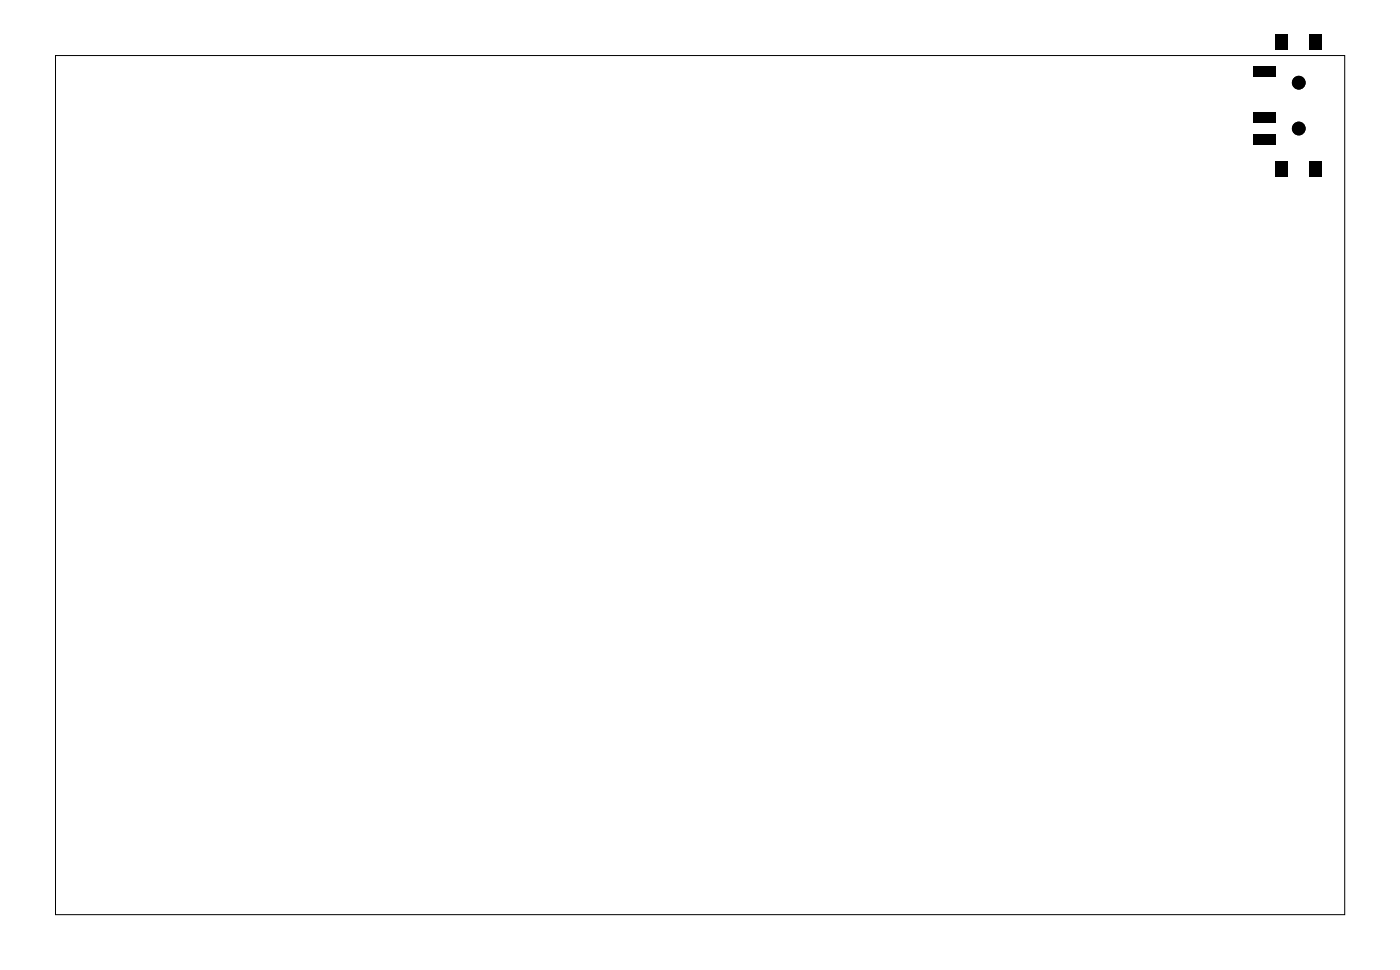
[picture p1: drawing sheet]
<svg xmlns="http://www.w3.org/2000/svg" width="92mm" height="63mm" viewBox="0 0 92 63" stroke-linecap="round" stroke-linejoin="round" font-family="sans-serif">
<path d="M3.6 3.6h84.5v56.3h-84.5z" fill="none" stroke="#000" stroke-width=".07"/>
<path d="M82.1 4.3h1.5v.7h-1.5zM82.1 7.3h1.5v.7h-1.5zM82.1 8.8h1.5v.7h-1.5zM83.6 2.3h.8v1h-.8zM83.6 10.6h.8v1h-.8zM85.8 2.3h.8v1h-.8zM85.8 10.6h.8v1h-.8z" fill="#000"/>
<g fill="#000">
<circle cx="85.1" cy="8.4" r=".45"/>
<circle cx="85.1" cy="5.4" r=".45"/>
</g>
</svg>
